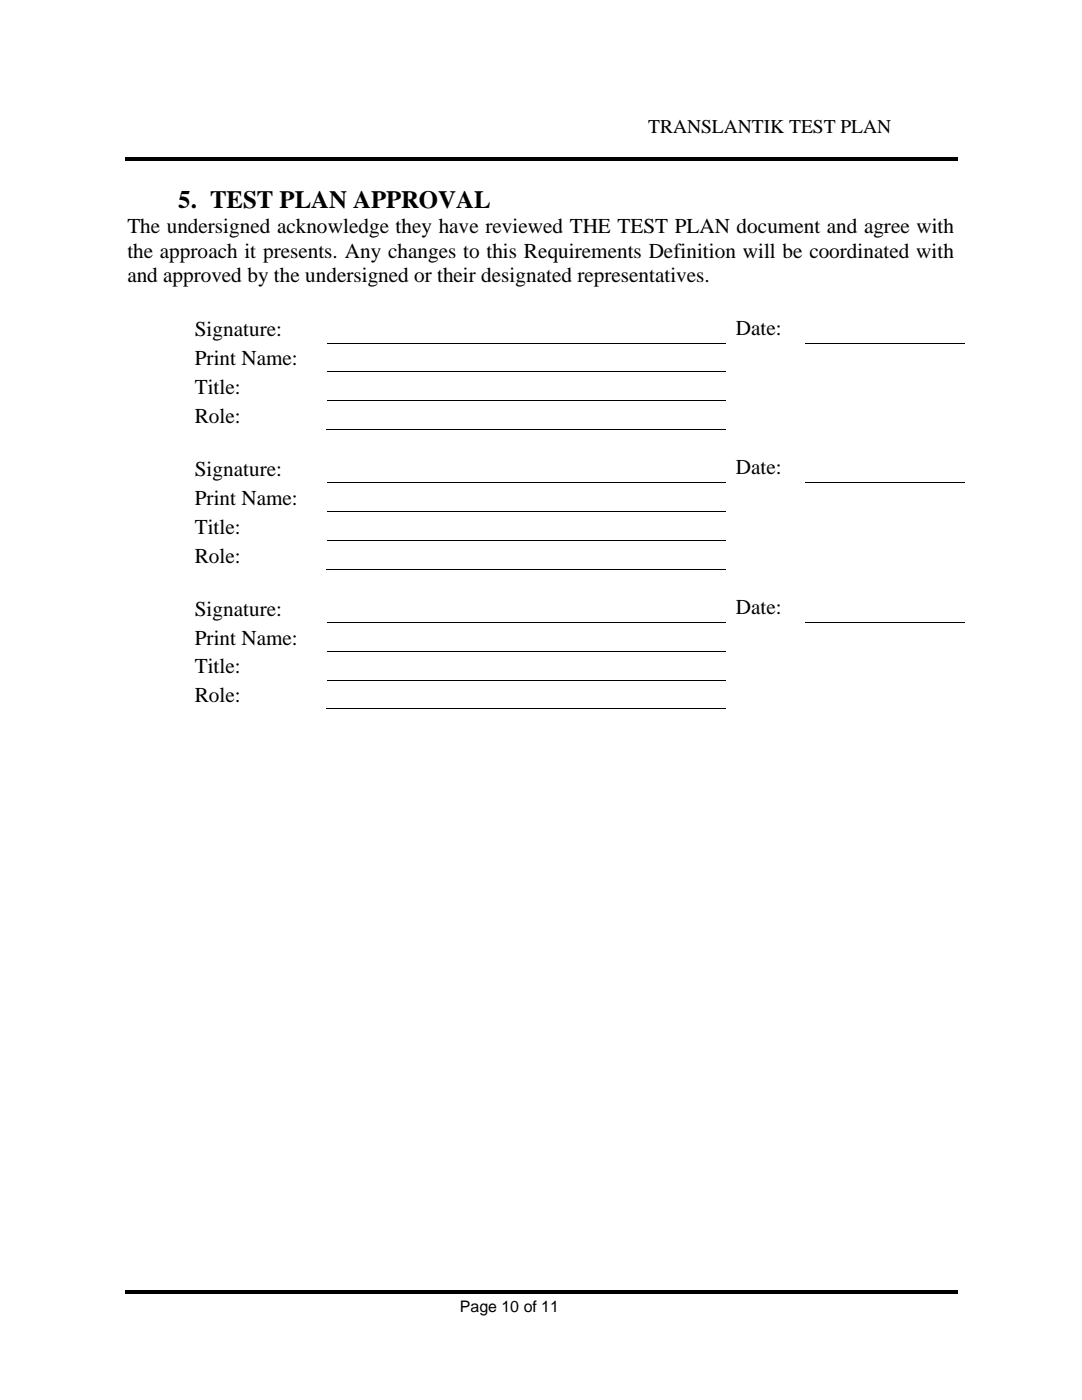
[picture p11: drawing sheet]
<svg xmlns="http://www.w3.org/2000/svg" width="216mm" height="279mm" viewBox="0 0 216 279" stroke-linecap="round" stroke-linejoin="round" font-family="sans-serif">
<defs><g id="words">
<text font-size="5" x="35.6" y="41.6">5. TEST PLAN APPROVAL</text>
<g font-size="4.2">
<text x="25.4" y="46.6">The undersigned acknowledge they have reviewed THE TEST PLAN document and agree with</text>
<text x="25.4" y="51.4">the approach it presents. Any changes to this Requirements Definition will be coordinated with</text>
<text x="25.4" y="56.3">and approved by the undersigned or their designated representatives.</text>
<text x="38.9" y="67.1">Signature:</text>
<text x="146.8" y="66.8">Date:</text>
<text x="38.9" y="72.9">Print Name:</text>
<text x="38.9" y="78.7">Title:</text>
<text x="38.9" y="84.4">Role:</text>
<text x="38.9" y="95">Signature:</text>
<text x="146.8" y="94.6">Date:</text>
<text x="38.9" y="100.8">Print Name:</text>
<text x="38.9" y="106.5">Title:</text>
<text x="38.9" y="112.3">Role:</text>
<text x="38.9" y="122.9">Signature:</text>
<text x="146.8" y="122.5">Date:</text>
<text x="38.9" y="128.6">Print Name:</text>
<text x="38.9" y="134.4">Title:</text>
<text x="38.9" y="140.1">Role:</text>
</g>
<text font-size="3.9" x="129.4" y="26.5">TRANSLANTIK TEST PLAN</text>
<text font-size="3.2" x="91.8" y="261.9">Page 10 of 11</text>
</g></defs>
<g fill="#000">
<path d="M24.9 31.3h166.1v.8h-166.1z" fill-rule="evenodd"/>
<path d="M24.9 257.4h166.1v.8h-166.1z" fill-rule="evenodd"/>
</g>
<g fill="none" stroke="#000" stroke-width=".2">
<path d="M65.3 68.5h79.5M65.3 74.2h79.5M65.3 80h79.5M160.7 68.5h31.7M65.1 85.7h79.7M65.3 96.4h79.5M160.7 96.4h31.7M65.1 113.6h79.7M65.3 102.1h79.5M65.3 107.9h79.5M65.3 124.2h79.5M65.3 130h79.5"/>
<path d="M65.3 135.7h79.5M160.7 124.2h31.7M65.1 141.5h79.7"/>
</g>
<use href="#words"/>
</svg>
